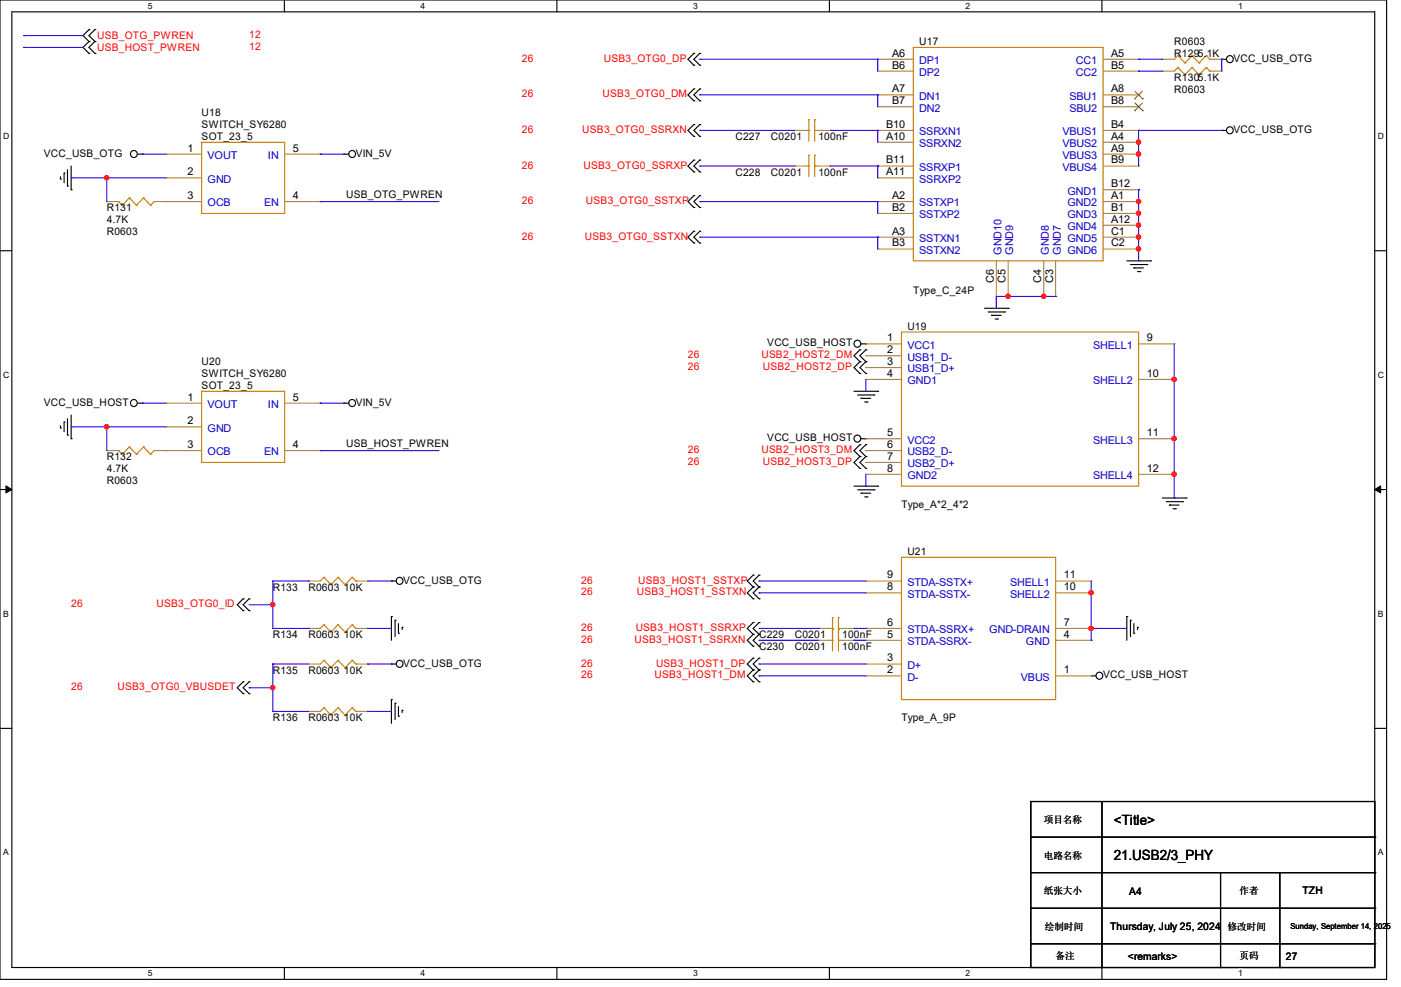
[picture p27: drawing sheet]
<svg xmlns="http://www.w3.org/2000/svg" width="210mm" height="148mm" viewBox="0 0 210 148" stroke-linecap="round" stroke-linejoin="round" font-family="sans-serif">
<defs><g id="words">
<g font-size="2.1">
<text x="167" y="123.7">&lt;Title&gt;</text>
<text x="167" y="128.9">21.USB2/3_PHY</text>
</g>
<g font-size="1.6" fill="#f00">
<text x="14.6" y="5.9">USB_OTG_PWREN</text>
<text x="37.3" y="5.7">12</text>
<text x="14.6" y="7.7">USB_HOST_PWREN</text>
<text x="37.3" y="7.5">12</text>
<text x="78.2" y="9.3">26</text>
<text x="90.5" y="9.3">USB3_OTG0_DP</text>
<text x="78.2" y="14.6">26</text>
<text x="90.3" y="14.6">USB3_OTG0_DM</text>
<text x="78.2" y="19.9">26</text>
<text x="87.3" y="19.9">USB3_OTG0_SSRXN</text>
<text x="78.2" y="25.3">26</text>
<text x="87.5" y="25.3">USB3_OTG0_SSRXP</text>
<text x="78.2" y="35.9">26</text>
<text x="78.2" y="30.6">26</text>
<text x="87.7" y="35.9">USB3_OTG0_SSTXN</text>
<text x="87.8" y="30.6">USB3_OTG0_SSTXP</text>
<text x="103.1" y="53.7">26</text>
<text x="114.1" y="53.7">USB2_HOST2_DM</text>
<text x="103.1" y="55.5">26</text>
<text x="114.3" y="55.5">USB2_HOST2_DP</text>
<text x="103.1" y="69.7">26</text>
<text x="103.1" y="67.9">26</text>
<text x="114.1" y="67.9">USB2_HOST3_DM</text>
<text x="114.3" y="69.7">USB2_HOST3_DP</text>
<text x="87.1" y="87.5">26</text>
<text x="87.1" y="89.3">26</text>
<text x="95.5" y="89.3">USB3_HOST1_SSTXN</text>
<text x="95.7" y="87.5">USB3_HOST1_SSTXP</text>
<text x="10.7" y="91.1">26</text>
<text x="23.5" y="91.1">USB3_OTG0_ID</text>
<text x="87.1" y="94.6">26</text>
<text x="95.3" y="94.6">USB3_HOST1_SSRXP</text>
<text x="87.1" y="99.9">26</text>
<text x="87.1" y="101.7">26</text>
<text x="87.1" y="96.4">26</text>
<text x="95.1" y="96.4">USB3_HOST1_SSRXN</text>
<text x="98.1" y="101.7">USB3_HOST1_DM</text>
<text x="98.3" y="99.9">USB3_HOST1_DP</text>
<text x="10.7" y="103.5">26</text>
<text x="17.6" y="103.5">USB3_OTG0_VBUSDET</text>
</g>
<g font-size="1.6">
<text x="133.7" y="10.3">B6</text>
<text x="133.7" y="8.5">A6</text>
<text x="137.8" y="6.8">U17</text>
<text x="166.6" y="10.3">B5</text>
<text x="166.6" y="8.5">A5</text>
<text x="176" y="8.6">R1295.1K</text>
<text x="176" y="6.8">R0603</text>
<text x="184.9" y="9.3">VCC_USB_OTG</text>
<text x="30.2" y="17.4">U18</text>
<text x="133.7" y="15.6">B7</text>
<text x="133.7" y="13.8">A7</text>
<text x="166.6" y="15.6">B8</text>
<text x="166.6" y="13.8">A8</text>
<text x="176" y="12.1">R1305.1K</text>
<text x="176" y="13.9">R0603</text>
<text x="6.6" y="23.5">VCC_USB_OTG</text>
<text x="28.1" y="22.7">1</text>
<text x="30.2" y="19.2">SWITCH_SY6280</text>
<text x="30.2" y="21">SOT_23_5</text>
<text x="43.9" y="22.7">5</text>
<text x="53.3" y="23.5">VIN_5V</text>
<text x="110.2" y="21">C227</text>
<text x="115.6" y="21">C0201</text>
<text x="122.7" y="21">100nF</text>
<text x="132.8" y="19.2">B10</text>
<text x="132.8" y="21">A10</text>
<text x="166.6" y="19.2">B4</text>
<text x="166.6" y="21">A4</text>
<text x="166.6" y="22.7">A9</text>
<text x="184.9" y="19.9">VCC_USB_OTG</text>
<text x="28.1" y="29.8">3</text>
<text x="28.1" y="26.3">2</text>
<text x="43.9" y="29.8">4</text>
<text x="51.9" y="29.7">USB_OTG_PWREN</text>
<text x="110.2" y="26.3">C228</text>
<text x="115.6" y="26.3">C0201</text>
<text x="122.7" y="26.3">100nF</text>
<text x="132.8" y="24.5">B11</text>
<text x="132.8" y="26.3">A11</text>
<text x="133.7" y="29.8">A2</text>
<text x="166.6" y="24.5">B9</text>
<text x="166.6" y="28.1">B12</text>
<text x="166.6" y="29.8">A1</text>
<text x="16" y="31.7">R131</text>
<text x="16" y="33.4">4.7K</text>
<text x="16" y="35.2">R0603</text>
<text x="133.7" y="31.6">B2</text>
<text x="133.7" y="35.2">A3</text>
<text x="166.6" y="31.6">B1</text>
<text x="166.6" y="33.4">A12</text>
<text x="166.6" y="35.2">C1</text>
<text x="133.7" y="37">B3</text>
<text x="166.6" y="37">C2</text>
<text x="136.9" y="44.1">Type_C_24P</text>
<text x="149" y="42.4" transform="rotate(-90 149 42.4)">C6</text>
<text x="150.8" y="42.4" transform="rotate(-90 150.8 42.4)">C5</text>
<text x="156.1" y="42.4" transform="rotate(-90 156.1 42.4)">C4</text>
<text x="157.9" y="42.4" transform="rotate(-90 157.9 42.4)">C3</text>
<text x="115" y="51.9">VCC_USB_HOST</text>
<text x="133" y="51.2">1</text>
<text x="133" y="53">2</text>
<text x="136" y="49.4">U19</text>
<text x="171.9" y="51.2">9</text>
<text x="30.2" y="54.8">U20</text>
<text x="30.2" y="56.6">SWITCH_SY6280</text>
<text x="30.2" y="58.3">SOT_23_5</text>
<text x="133" y="54.7">3</text>
<text x="133" y="56.5">4</text>
<text x="171.9" y="56.5">10</text>
<text x="6.6" y="60.8">VCC_USB_HOST</text>
<text x="28.1" y="63.6">2</text>
<text x="28.1" y="60.1">1</text>
<text x="43.9" y="60.1">5</text>
<text x="53.3" y="60.8">VIN_5V</text>
<text x="133" y="65.4">5</text>
<text x="171.9" y="65.4">11</text>
<text x="16" y="69">R132</text>
<text x="16" y="70.8">4.7K</text>
<text x="28.1" y="67.2">3</text>
<text x="43.9" y="67.2">4</text>
<text x="51.9" y="67">USB_HOST_PWREN</text>
<text x="115" y="66.2">VCC_USB_HOST</text>
<text x="133" y="67.2">6</text>
<text x="133" y="69">7</text>
<text x="133" y="70.7">8</text>
<text x="171.9" y="70.7">12</text>
<text x="16" y="72.6">R0603</text>
<text x="135.1" y="76.1">Type_A*2_4*2</text>
<text x="136" y="83.2">U21</text>
<text x="40.9" y="88.6">R133</text>
<text x="46.2" y="88.6">R0603</text>
<text x="51.6" y="88.6">10K</text>
<text x="60.5" y="87.5">VCC_USB_OTG</text>
<text x="133" y="86.7">9</text>
<text x="133" y="88.5">8</text>
<text x="159.5" y="86.7">11</text>
<text x="159.5" y="88.5">10</text>
<text x="40.9" y="95.7">R134</text>
<text x="46.2" y="95.7">R0603</text>
<text x="51.6" y="95.7">10K</text>
<text x="113.8" y="95.7">C229</text>
<text x="119.1" y="95.7">C0201</text>
<text x="126.2" y="95.7">100nF</text>
<text x="133" y="93.9">6</text>
<text x="133" y="95.6">5</text>
<text x="159.5" y="93.9">7</text>
<text x="159.5" y="95.6">4</text>
<text x="40.9" y="101">R135</text>
<text x="46.2" y="101">R0603</text>
<text x="51.6" y="101">10K</text>
<text x="60.5" y="99.9">VCC_USB_OTG</text>
<text x="113.8" y="97.4">C230</text>
<text x="119.1" y="97.4">C0201</text>
<text x="126.2" y="97.4">100nF</text>
<text x="133" y="99.2">3</text>
<text x="133" y="101">2</text>
<text x="159.5" y="101">1</text>
<text x="165.4" y="101.7">VCC_USB_HOST</text>
<text x="40.9" y="108.1">R136</text>
<text x="46.2" y="108.1">R0603</text>
<text x="51.6" y="108.1">10K</text>
<text x="135.1" y="108.1">Type_A_9P</text>
<text x="169.2" y="134.2">A4</text>
<text x="195.2" y="134.1">TZH</text>
<text x="166.4" y="139.4">Thursday, July 25, 2024</text>
<text x="169.1" y="144">&lt;remarks&gt;</text>
<text x="192.7" y="144">27</text>
</g>
<g font-size="1.6" fill="#00c">
<text x="137.8" y="11.4">DP2</text>
<text x="137.8" y="9.6">DP1</text>
<text x="161.3" y="11.4">CC2</text>
<text x="161.3" y="9.6">CC1</text>
<text x="137.8" y="16.7">DN2</text>
<text x="137.8" y="14.9">DN1</text>
<text x="160.3" y="16.7">SBU2</text>
<text x="160.3" y="14.9">SBU1</text>
<text x="31.1" y="23.8">VOUT</text>
<text x="40.2" y="23.8">IN</text>
<text x="137.8" y="20.3">SSRXN1</text>
<text x="137.8" y="22.1">SSRXN2</text>
<text x="159.3" y="20.3">VBUS1</text>
<text x="159.3" y="22.1">VBUS2</text>
<text x="159.3" y="23.8">VBUS3</text>
<text x="31.1" y="27.4">GND</text>
<text x="137.8" y="25.6">SSRXP1</text>
<text x="137.8" y="27.4">SSRXP2</text>
<text x="159.3" y="25.6">VBUS4</text>
<text x="160" y="29.2">GND1</text>
<text x="31.1" y="30.9">OCB</text>
<text x="39.6" y="30.9">EN</text>
<text x="137.8" y="32.7">SSTXP2</text>
<text x="137.8" y="30.9">SSTXP1</text>
<text x="160" y="32.7">GND3</text>
<text x="160" y="30.9">GND2</text>
<text x="160" y="34.5">GND4</text>
<text x="137.8" y="38.1">SSTXN2</text>
<text x="137.8" y="36.3">SSTXN1</text>
<text x="150.1" y="38.2" transform="rotate(-90 150.1 38.2)">GND10</text>
<text x="151.9" y="38.2" transform="rotate(-90 151.9 38.2)">GND9</text>
<text x="157.2" y="38.2" transform="rotate(-90 157.2 38.2)">GND8</text>
<text x="159" y="38.2" transform="rotate(-90 159 38.2)">GND7</text>
<text x="160" y="36.3">GND5</text>
<text x="160" y="38.1">GND6</text>
<text x="136" y="52.3">VCC1</text>
<text x="163.9" y="52.3">SHELL1</text>
<text x="136" y="54.1">USB1_D-</text>
<text x="136" y="55.8">USB1_D+</text>
<text x="136" y="57.6">GND1</text>
<text x="163.9" y="57.6">SHELL2</text>
<text x="31.1" y="64.7">GND</text>
<text x="31.1" y="61.2">VOUT</text>
<text x="40.2" y="61.2">IN</text>
<text x="31.1" y="68.3">OCB</text>
<text x="39.6" y="68.3">EN</text>
<text x="136" y="66.5">VCC2</text>
<text x="136" y="68.3">USB2_D-</text>
<text x="136" y="70.1">USB2_D+</text>
<text x="136" y="71.8">GND2</text>
<text x="163.9" y="66.5">SHELL3</text>
<text x="163.9" y="71.8">SHELL4</text>
<text x="136" y="87.8">STDA-SSTX+</text>
<text x="136" y="89.6">STDA-SSTX-</text>
<text x="151.4" y="87.8">SHELL1</text>
<text x="151.4" y="89.6">SHELL2</text>
<text x="136" y="95">STDA-SSRX+</text>
<text x="148.3" y="95">GND-DRAIN</text>
<text x="136" y="96.7">STDA-SSRX-</text>
<text x="136" y="100.3">D+</text>
<text x="153.8" y="96.7">GND</text>
<text x="136" y="102.1">D-</text>
<text x="153" y="102.1">VBUS</text>
</g>
<g font-size="1.4">
<text x="156.5" y="123.4">项目名称</text>
<text x="156.5" y="128.7">电路名称</text>
<text x="156.5" y="134.1">纸张大小</text>
<text x="185.8" y="134.1">作者</text>
<text x="156.6" y="139.4">绘制时间</text>
<text x="158.2" y="143.8">备注</text>
<text x="184" y="139.4">修改时间</text>
<text x="185.8" y="143.8">页码</text>
</g>
<g font-size="1.3">
<text x="22.2" y="1.3">5</text>
<text x="63" y="1.3">4</text>
<text x="103.9" y="1.3">3</text>
<text x="144.7" y="1.3">2</text>
<text x="185.6" y="1.3">1</text>
<text x=".5" y="20.8">D</text>
<text x="206.5" y="20.8">D</text>
<text x=".5" y="56.6">C</text>
<text x="206.5" y="56.6">C</text>
<text x=".5" y="92.5">B</text>
<text x="206.5" y="92.5">B</text>
<text x=".5" y="128.3">A</text>
<text x="206.5" y="128.3">A</text>
<text x="22.2" y="146.4">5</text>
<text x="63" y="146.4">4</text>
<text x="103.9" y="146.4">3</text>
<text x="144.7" y="146.4">2</text>
<text x="185.6" y="146.4">1</text>
</g>
<text font-size="1.2" x="193.5" y="139.3">Sunday, September 14, 2025</text>
</g></defs>
<path d="M0 0h207.9v146.9h-207.9zM1.8 1.8h204.3v143.3h-204.3z" fill="none" stroke="#000" stroke-width=".17"/>
<g fill="#fff">
<path d="M22.2 .2h.7v1.4h-.7z"/>
<path d="M22.2 145.2h.7v1.4h-.7z"/>
</g>
<path d="M42.6 0v1.8M42.6 145.1v1.8" fill="none" stroke="#000" stroke-width=".17"/>
<g fill="#fff">
<path d="M63 .2h.7v1.4h-.7z"/>
<path d="M63 145.2h.7v1.4h-.7z"/>
</g>
<path d="M83.5 0v1.8M83.5 145.1v1.8" fill="none" stroke="#000" stroke-width=".17"/>
<g fill="#fff">
<path d="M103.9 .2h.7v1.4h-.7z"/>
<path d="M103.9 145.2h.7v1.4h-.7z"/>
</g>
<path d="M124.3 0v1.8M124.3 145.1v1.8" fill="none" stroke="#000" stroke-width=".17"/>
<g fill="#fff">
<path d="M144.7 .2h.7v1.4h-.7z"/>
<path d="M144.7 145.2h.7v1.4h-.7z"/>
</g>
<path d="M165.2 0v1.8M165.2 145.1v1.8" fill="none" stroke="#000" stroke-width=".17"/>
<g fill="#fff">
<path d="M185.6 .2h.7v1.4h-.7z"/>
<path d="M185.6 145.2h.7v1.4h-.7z"/>
<path d="M.5 19.7h.9v1.4h-.9z"/>
<path d="M206.5 19.7h.9v1.4h-.9z"/>
<path d="M.5 55.5h.9v1.4h-.9z"/>
<path d="M206.5 55.5h.9v1.4h-.9z"/>
</g>
<path d="M0 37.6h1.8M206.1 37.6h1.8" fill="none" stroke="#000" stroke-width=".17"/>
<g fill="#fff">
<path d="M.5 91.3h.8v1.4h-.8z"/>
<path d="M206.5 91.3h.8v1.4h-.8z"/>
</g>
<path d="M0 73.4h1.8M206.1 73.4h1.8" fill="none" stroke="#000" stroke-width=".17"/>
<path d="M.9 72.9l.9 .5-.9 .5zM206.1 73.4l.9-.5v1z" fill="#000" stroke="#000" stroke-width=".15"/>
<g fill="#fff">
<path d="M.5 127.1h.8v1.4h-.8z"/>
<path d="M206.5 127.1h.8v1.4h-.8z"/>
</g>
<g fill="none" stroke="#000" stroke-width=".17">
<path d="M13.3 4.4h.1M13.3 6.2h.1M13.3 8h.1M13.3 4.4l-.9 .9 .9 .9M13.3 6.2l-.9 .9 .9 .9M14.2 6.2h.1M14.2 4.4h.1M14.2 8h.1M14.2 4.4l-.9 .9 .9 .9M14.2 6.2l-.9 .9 .9 .9M104 8h.1M104 9.8h.1"/>
<path d="M104 18.7h.1M104 13.3h.1M104 15.1h.1M104 8l-.9 .9 .9 .9M104 18.7l-.9 .9 .9 .8M104 13.3l-.9 .9 .9 .9M104.9 8h.1M104.9 9.8h.1M104.9 18.7h.1M104.9 13.3h.1M104.9 15.1h.1M104.9 8l-.9 .9 .9 .9"/>
<path d="M104.9 18.7l-.9 .9 .9 .8M104.9 13.3l-.9 .9 .9 .9M183.1 8.9h.1M183.1 19.6h.1M183.1 8.9h.8M183.1 19.6h.8M9.1 26.8h.1M9.1 26.5v.3M9.6 26h.1M9.6 26v1.4M10.1 27.9h.1M10.1 25.4v2.5"/>
<path d="M10.7 28.4h.1M10.7 24.9v3.5M20.6 23.1h.7M21.3 23.1h.1M51.6 23.1h.1M51.6 23.1h.7M104 34.7h.1M104 36.4h.1M104 24h.1M104 25.8h.1M104 20.4h.1M104 29.3h.1"/>
<path d="M104 31.1h.1M104 34.7l-.9 .9 .9 .8M104 24l-.9 .9 .9 .9M104 29.3l-.9 .9 .9 .9M104.9 34.7h.1M104.9 36.4h.1M104.9 24h.1M104.9 25.8h.1M104.9 20.4h.1M104.9 29.3h.1M104.9 31.1h.1M104.9 34.7l-.9 .9 .9 .8"/>
<path d="M104.9 24l-.9 .9 .9 .9M104.9 29.3l-.9 .9 .9 .9M168.9 39.1h3.6M169.5 39.7h2.4M171.9 39.7h.1M172.5 39.1h.1M128 58.7h3.6M128.6 59.2h2.4M128.9 54.2h.1M128.9 56h.1M128.9 52.5h.1M128.9 54.2l-.9 .9 .9 .9"/>
<path d="M128.9 52.5l-.9 .8 .9 .9M129.1 59.7h.1M129.1 51.6h.7M129.1 59.7h1.4M129.8 51.6h.1M129.8 54.2h.1M129.8 56h.1M129.8 52.5h.1M129.8 54.2l-.9 .9 .9 .9M129.8 52.5l-.9 .8 .9 .9M131 59.2h.1M131.6 58.7h.1"/>
<path d="M147.6 46.2h3.5M148.1 46.8h2.5M148.6 47.3h.1M148.6 47.3h1.5M149.2 47.8h.3M149.5 47.8h.1M150.6 46.8h.1M151.1 46.2h.1M170 40.2h.1M170 40.2h1.4M170.5 40.7h.4M170.9 40.7h.1"/>
<path d="M9.1 64.2h.1M9.1 63.8v.4M9.6 63.3h.1M9.6 63.3v1.4M10.1 65.2h.1M10.1 62.8v2.4M10.7 65.8h.1M10.7 62.2v3.6M20.6 60.5h.7M21.3 60.5h.1M51.6 60.5h.1M51.6 60.5h.7"/>
<path d="M128 72.9h3.6M128.6 73.4h2.4M128.9 68.5h.1M128.9 70.2h.1M128.9 66.7h.1M128.9 68.5l-.9 .8 .9 .9M128.9 66.7l-.9 .9 .9 .9M129.1 74h.1M129.1 65.8h.7M129.1 74h1.4M129.6 74.5h.4M129.6 60.3h.4"/>
<path d="M129.8 65.8h.1M129.8 68.5h.1M129.8 70.2h.1M129.8 66.7h.1M129.8 68.5l-.9 .8 .9 .9M129.8 66.7l-.9 .9 .9 .9M130 74.5h.1M130 60.3h.1M131 73.4h.1M131.6 72.9h.1M174.2 74.7h3.6M174.8 75.2h2.4"/>
<path d="M175.3 75.7h.1M175.3 75.7h1.4M175.9 76.3h.3M176.2 76.3h.1M177.2 75.2h.1M177.8 74.7h.1M36.4 89.8h.1M36.4 91.6h.1M36.4 89.8l-.8 .9 .8 .9M37.3 89.8h.1M37.3 91.6h.1M37.3 89.8l-.9 .9 .9 .9"/>
<path d="M58.7 87.1h.1M58.7 92.5h.1M58.7 99.6h.1M58.7 87.1h.7M58.7 92.5v3.5M58.7 99.6h.7M59.2 93h.1M59.2 93v2.5M59.7 95h.1M59.7 93.5v1.5M60.3 94.1h.1M60.3 94.1v.3"/>
<path d="M112.9 98.7h.1M112.9 86.2h.1M112.9 88h.1M112.9 89.8h.1M112.9 93.3h.1M112.9 95.1h.1M112.9 96.9h.1M112.9 98.7l-.9 .9 .9 .9M112.9 86.2l-.9 .9 .9 .9M112.9 88l-.9 .9 .9 .9M112.9 93.3l-.9 .9 .9 .9M112.9 95.1l-.9 .9 .9 .9"/>
<path d="M113.8 98.7h.1M113.8 86.2h.1M113.8 88h.1M113.8 89.8h.1M113.8 93.3h.1M113.8 95.1h.1M113.8 96.9h.1M113.8 98.7l-.9 .9 .9 .9M113.8 86.2l-.9 .9 .9 .9M113.8 88l-.9 .9 .9 .9M113.8 93.3l-.9 .9 .9 .9M113.8 95.1l-.9 .9 .9 .9"/>
<path d="M168.9 92.5h.1M168.9 92.5v3.5M169.5 93h.1M169.5 93v2.5M170 95h.1M170 93.5v1.5M170.5 94.1h.1M170.5 94.1v.3M0 109.2h1.8M36.4 102.2h.1M36.4 104h.1M36.4 102.2l-.8 .9 .8 .9"/>
<path d="M37.3 102.2h.1M37.3 104h.1M37.3 102.2l-.9 .9 .9 .9M58.7 104.9h.1M58.7 104.9v3.6M59.2 105.5h.1M59.2 105.5v2.4M59.7 107.4h.1M59.7 106v1.4M60.3 106.5h.1M60.3 106.5v.3M112.9 100.5h.1"/>
<path d="M112.9 102.2h.1M112.9 100.5l-.9 .8 .9 .9M113.8 100.5h.1M113.8 102.2h.1M113.8 100.5l-.9 .8 .9 .9M163.6 101.3h.1M163.6 101.3h.7M206.1 109.2h1.8M154.5 120.2h51.6v24.9h-51.6zM154.5 136.2h51.6M154.5 130.9h51.6M154.5 125.5h51.6"/>
<path d="M165.2 120.2v24.9M183 130.9v14.2M191.9 130.9v14.2M206.1 136.2h.1M206.1 130.9h.1M206.1 125.5h.1M154.5 141.5h51.6M165.2 145.1h.1M183 145.1h.1M191.9 145.1h.1M206.1 141.5h.1"/>
<circle cx="184.4" cy="8.9" r=".52"/>
<circle cx="184.4" cy="19.5" r=".52"/>
<circle cx="20.1" cy="23.1" r=".52"/>
<circle cx="52.8" cy="23.1" r=".52"/>
<circle cx="128.5" cy="51.5" r=".52"/>
<circle cx="20.1" cy="60.4" r=".52"/>
<circle cx="52.8" cy="60.4" r=".52"/>
<circle cx="128.5" cy="65.8" r=".52"/>
<circle cx="59.9" cy="99.5" r=".52"/>
<circle cx="59.9" cy="87.1" r=".52"/>
<circle cx="164.8" cy="101.3" r=".52"/>
</g>
<g fill="none" stroke="#cc8006" stroke-width=".17">
<path d="M120.9 19.6h.3M121.2 19.6h.1M121.2 17.9h.1M121.2 17.9v3.3M122.1 17.9h.1M122.1 19.6h.1M122.1 17.9v3.3M122.1 19.6h.6M136.9 7.1h28.5v32h-28.5zM176.6 10.1h.1M176.6 8.3h.1M176.6 10.1l-.6 .6"/>
<path d="M176.6 10.1l1 1.1M176.6 8.3l-.6 .6M176.6 8.3l1 1.1M177.6 11.2h.1M177.6 9.4h.1M178.7 10.1h.1M178.7 8.3h.1M178.7 10.1l-1.1 1.1M178.7 10.1l1 1.1M178.7 8.3l-1.1 1.1M178.7 8.3l1 1.1M179.7 11.2h.1"/>
<path d="M179.7 9.4h.1M180.8 10.1h.1M180.8 8.3h.1M180.8 10.1l-1.1 1.1M180.8 10.1l.6 .6M180.8 8.3l-1.1 1.1M180.8 8.3l.6 .6M181.4 10.7h.1M181.4 8.9h.1M17.8 30.2h.1M17.8 30.2l.5 .6M18.3 30.8h.1"/>
<path d="M19.4 29.7h.1M19.4 29.7l1 1.1M19.4 29.7l-1.1 1.1M20.4 30.8h.1M21.5 29.7h.1M21.5 29.7l1.1 1.1M21.5 29.7l-1.1 1.1M22.6 30.8h.1M23.1 30.2l-.5 .6M30.2 21.3h12.5v10.7h-12.5zM120.9 24.9h.3M121.2 24.9h.1"/>
<path d="M121.2 23.3h.1M121.2 23.3v3.2M122.1 23.3h.1M122.1 24.9h.1M122.1 24.9h.6M122.1 23.3v3.2M30.2 58.7h12.5v10.6h-12.5zM135.1 49.8h35.6v23.1h-35.6zM17.8 67.6h.1M17.8 67.6l.5 .5M18.3 68.1h.1M19.4 67h.1"/>
<path d="M19.4 67l1 1.1M19.4 67l-1.1 1.1M20.4 68.1h.1M21.5 67h.1M21.5 67l1.1 1.1M21.5 67l-1.1 1.1M22.6 68.1h.1M23.1 67.6l-.5 .5M48.6 93.7h.1M48.6 99h.1M48.6 86.6h.1M48.6 93.7l-.6 .5"/>
<path d="M48.6 93.7l1 1.1M48.6 99l-.6 .6M48.6 99l1 1.1M48.6 86.6l-.6 .5M48.6 86.6l1 1.1M49.6 94.8h.1M49.6 87.7h.1M50.7 93.7h.1M50.7 99h.1M50.7 86.6h.1M50.7 93.7l-1.1 1.1M50.7 93.7l1 1.1"/>
<path d="M50.7 99l-1.1 1.1M50.7 99l1 1.1M50.7 86.6l-1.1 1.1M50.7 86.6l1 1.1M51.7 94.8h.1M51.7 87.7h.1M52.8 93.7h.1M52.8 99h.1M52.8 86.6h.1M52.8 93.7l-1.1 1.1M52.8 93.7l.5 .5M52.8 99l-1.1 1.1"/>
<path d="M52.8 99l.5 .6M52.8 86.6l-1.1 1.1M52.8 86.6l.5 .5M53.3 94.2h.1M53.3 99.6h.1M53.3 87.1h.1M124.5 94.2h.3M124.5 96h.3M124.8 94.2h.1M124.8 92.6h.1M124.8 96h.1M124.8 94.4h.1"/>
<path d="M124.8 92.6v5M125.7 92.6h.1M125.7 94.2h.1M125.7 94.4h.1M125.7 96h.1M125.7 94.2h.5M125.7 92.6v5M125.7 96h.5M135.1 83.6h23.1v21.3h-23.1zM48.6 106.1h.1M48.6 106.1l-.6 .6M48.6 106.1l1 1.1"/>
<path d="M49.6 107.2h.1M49.6 100.1h.1M50.7 106.1h.1M50.7 106.1l-1.1 1.1M50.7 106.1l1 1.1M51.7 107.2h.1M51.7 100.1h.1M52.8 106.1h.1M52.8 106.1l-1.1 1.1M52.8 106.1l.5 .6M53.3 106.7h.1"/>
</g>
<g fill="none" stroke="#a84" stroke-width=".17">
<path d="M119.1 19.6h.1M119.1 19.6h1.8M122.7 19.6h1.8M124.5 19.6h.1M131.6 10.7h.1M131.6 16h.1M131.6 19.6h.1M131.6 8.9h.1M131.6 14.2h.1M131.6 10.7h5.3M131.6 19.6h5.3M131.6 16h5.3"/>
<path d="M131.6 8.9h5.3M131.6 14.2h5.3M165.4 10.7h5.3M165.4 19.6h5.3M165.4 16h5.3M165.4 8.9h5.3M165.4 14.2h5.3M170.7 19.6h.1M170.7 10.7h.1M170.7 16h.1M170.7 8.9h.1M170.7 14.2h.1"/>
<path d="M174.2 10.7h.1M174.2 8.9h.1M174.2 10.7h1.8M174.2 8.9h1.8M181.4 10.7h1.7M181.4 8.9h1.7M183.1 10.7h.1M183.1 8.9h.1M16 30.2h.1M16 30.2h1.8M23.1 30.2h7.1M24.9 30.2h.1"/>
<path d="M24.9 26.7h.1M24.9 23.1h.1M24.9 23.1h5.3M24.9 26.7h5.3M42.7 30.2h5.3M42.7 23.1h5.3M48 30.2h.1M48 23.1h.1M119.1 24.9h.1M119.1 24.9h1.8M122.7 24.9h1.8M124.5 24.9h.1"/>
<path d="M131.6 32h.1M131.6 37.3h.1M131.6 24.9h.1M131.6 30.2h.1M131.6 35.6h.1M131.6 21.3h.1M131.6 26.7h.1M131.6 32h5.3M131.6 37.3h5.3M131.6 24.9h5.3M131.6 30.2h5.3M131.6 35.6h5.3"/>
<path d="M131.6 21.3h5.3M131.6 26.7h5.3M149.4 39.1v5.3M151.1 39.1v5.3M156.5 39.1v5.3M158.2 39.1v5.3M165.4 32h5.3M165.4 37.3h5.3M165.4 24.9h5.3M165.4 28.4h5.3M165.4 30.2h5.3M165.4 35.6h5.3"/>
<path d="M165.4 21.3h5.3M165.4 23.1h5.3M165.4 33.8h5.3M170.7 32h.1M170.7 24.9h.1M170.7 28.4h.1M170.7 30.2h.1M170.7 21.3h.1M170.7 23.1h.1M170.7 33.8h.1M170.7 35.6h.1M170.7 37.3h.1"/>
<path d="M129.8 51.6h.1M129.8 53.3h.1M129.8 55.1h.1M129.8 56.9h.1M129.8 51.6h5.3M129.8 53.3h5.3M129.8 55.1h5.3M129.8 56.9h5.3M149.4 44.4h.1M151.1 44.4h.1M156.5 44.4h.1M158.2 44.4h.1"/>
<path d="M170.7 51.6h5.3M170.7 56.9h5.3M176 51.6h.1M176 56.9h.1M16 67.6h.1M16 67.6h1.8M23.1 67.6h7.1M24.9 67.6h.1M24.9 64h.1M24.9 60.5h.1M24.9 64h5.3M24.9 60.5h5.3"/>
<path d="M42.7 67.6h5.3M42.7 60.5h5.3M48 67.6h.1M48 60.5h.1M129.8 65.8h.1M129.8 67.6h.1M129.8 69.3h.1M129.8 71.1h.1M129.8 67.6h5.3M129.8 65.8h5.3M129.8 69.3h5.3M129.8 71.1h5.3"/>
<path d="M170.7 65.8h5.3M170.7 71.1h5.3M176 65.8h.1M176 71.1h.1M46.2 94.2h.1M46.2 99.6h.1M46.2 87.1h.1M46.2 94.2h1.8M46.2 99.6h1.8M46.2 87.1h1.8M53.3 94.2h1.8M53.3 99.6h1.8"/>
<path d="M53.3 87.1h1.8M55.1 94.2h.1M55.1 99.6h.1M55.1 87.1h.1M122.7 94.2h.1M122.7 96h.1M122.7 94.2h1.8M122.7 96h1.8M126.2 94.2h1.8M126.2 96h1.8M128 94.2h.1M128 96h.1"/>
<path d="M129.8 87.1h.1M129.8 88.9h.1M129.8 94.2h.1M129.8 96h.1M129.8 99.6h.1M129.8 94.2h5.3M129.8 99.6h5.3M129.8 96h5.3M129.8 87.1h5.3M129.8 88.9h5.3M158.2 94.2h5.4M158.2 96h5.4"/>
<path d="M158.2 87.1h5.4M158.2 88.9h5.4M163.6 87.1h.1M163.6 88.9h.1M163.6 94.2h.1M163.6 96h.1M46.2 106.7h.1M46.2 106.7h1.8M53.3 106.7h1.8M55.1 106.7h.1M129.8 101.3h.1M129.8 101.3h5.3"/>
<path d="M158.2 101.3h5.4M163.6 101.3h.1"/>
</g>
<path d="M170.1 16.6h.1M170.1 14.8h.1M170.1 15.5l1.2 1.1M170.1 13.7l1.2 1.1M171.2 15.5l-1.1 1.1M171.2 13.7l-1.1 1.1M171.3 16.6h.1M171.3 14.8h.1" fill="none" stroke="#804000" stroke-width=".15"/>
<g fill="none" stroke="#4200ff" stroke-width=".17">
<path d="M3.6 5.3h.1M3.6 7.1h.1M3.6 5.3h8.8M3.6 7.1h8.8M104.9 8.9h.1M104.9 14.2h.1M104.9 19.6h.1M104.9 8.9h26.7M104.9 14.2h26.7M104.9 19.6h14.2M124.5 19.6h7.1M131.6 14.2h.1"/>
<path d="M131.6 8.9h.1M131.6 19.6h.1M131.6 8.9v1.8M131.6 14.2v1.8M131.6 19.6v1.7M170.7 8.9h.1M170.7 10.7h.1M170.7 19.6h.1M170.7 8.9h3.5M170.7 10.7h3.5M170.7 19.6h12.4M170.7 19.6v5.3"/>
<path d="M183.1 8.9h.1M183.1 8.9v1.8M10.7 26.7h.1M10.7 26.7h14.2M16 26.7h.1M16 26.7v3.5M21.3 23.1h.1M21.3 23.1h3.6M48 23.1h.1M48 30.2h.1M48 23.1h3.6M48 30.2h17.8"/>
<path d="M104.9 30.2h.1M104.9 35.6h.1M104.9 24.9h.1M104.9 30.2h26.7M104.9 35.6h26.7M104.9 24.9h14.2M124.5 24.9h7.1M131.6 30.2h.1M131.6 35.6h.1M131.6 24.9h.1M131.6 24.9v1.8M131.6 30.2v1.8"/>
<path d="M131.6 35.6v1.7M170.7 21.3h.1M170.7 23.1h.1M170.7 28.4h.1M170.7 30.2h.1M170.7 32h.1M170.7 33.8h.1M170.7 35.6h.1M170.7 39.1h.1M170.7 28.4v10.7M129.8 58.7h.1M129.8 56.9v1.8"/>
<path d="M149.4 46.2h.1M151.1 44.4h.1M156.5 44.4h.1M158.2 44.4h.1M158.2 44.4h-8.8v1.8M176 56.9h.1M176 51.6v23.1M10.7 64h.1M10.7 64h14.2M16 64h.1M16 64v3.6M21.3 60.5h.1"/>
<path d="M21.3 60.5h3.6M48 60.5h.1M48 67.6h.1M48 60.5h3.6M48 67.6h17.8M129.8 72.9h.1M129.8 71.1v1.8M176 65.8h.1M176 71.1h.1M176 74.7h.1M37.3 90.7h3.6M40.9 87.1h.1"/>
<path d="M40.9 90.7h.1M40.9 99.6h.1M40.9 87.1v7.1h5.3M40.9 87.1h5.3M40.9 99.6h5.3M40.9 99.6v7.1M46.2 87.1h.1M46.2 94.2h.1M55.1 94.2h.1M55.1 99.6h.1M55.1 94.2h3.6M55.1 87.1h3.6"/>
<path d="M55.1 99.6h3.6M58.7 87.1h.1M113.8 96h.1M113.8 87.1h.1M113.8 88.9h.1M113.8 99.6h.1M113.8 94.2h8.9M113.8 96h8.9M113.8 87.1h16M113.8 88.9h16M113.8 99.6h16M122.7 94.2h.1"/>
<path d="M128 96h.1M128 94.2h1.8M128 96h1.8M129.8 94.2h.1M163.6 88.9h.1M163.6 94.2h.1M163.6 96h.1M163.6 87.1v8.9M163.6 94.2h5.3M37.3 103.1h.1M37.3 103.1h3.6M40.9 103.1h.1"/>
<path d="M40.9 106.7h.1M40.9 106.7h5.3M55.1 106.7h.1M55.1 106.7h3.6M113.8 101.3h.1M113.8 101.3h16"/>
</g>
<g fill="#f00" stroke="#f00" stroke-width=".17">
<circle cx="16" cy="26.6" r=".32"/>
<circle cx="16" cy="64" r=".32"/>
<circle cx="170.7" cy="21.3" r=".32"/>
<circle cx="170.7" cy="23.1" r=".32"/>
<circle cx="170.7" cy="30.2" r=".32"/>
<circle cx="170.7" cy="33.8" r=".32"/>
<circle cx="170.7" cy="32" r=".32"/>
<circle cx="170.7" cy="35.5" r=".32"/>
<circle cx="176" cy="56.9" r=".32"/>
<circle cx="176" cy="65.8" r=".32"/>
<circle cx="176" cy="71.1" r=".32"/>
<circle cx="163.6" cy="88.9" r=".32"/>
<circle cx="163.6" cy="94.2" r=".32"/>
<circle cx="40.9" cy="90.7" r=".32"/>
<circle cx="40.9" cy="103.1" r=".32"/>
<circle cx="170.7" cy="37.3" r=".32"/>
<circle cx="151.1" cy="44.4" r=".32"/>
<circle cx="156.4" cy="44.4" r=".32"/>
</g>
<use href="#words"/>
</svg>
